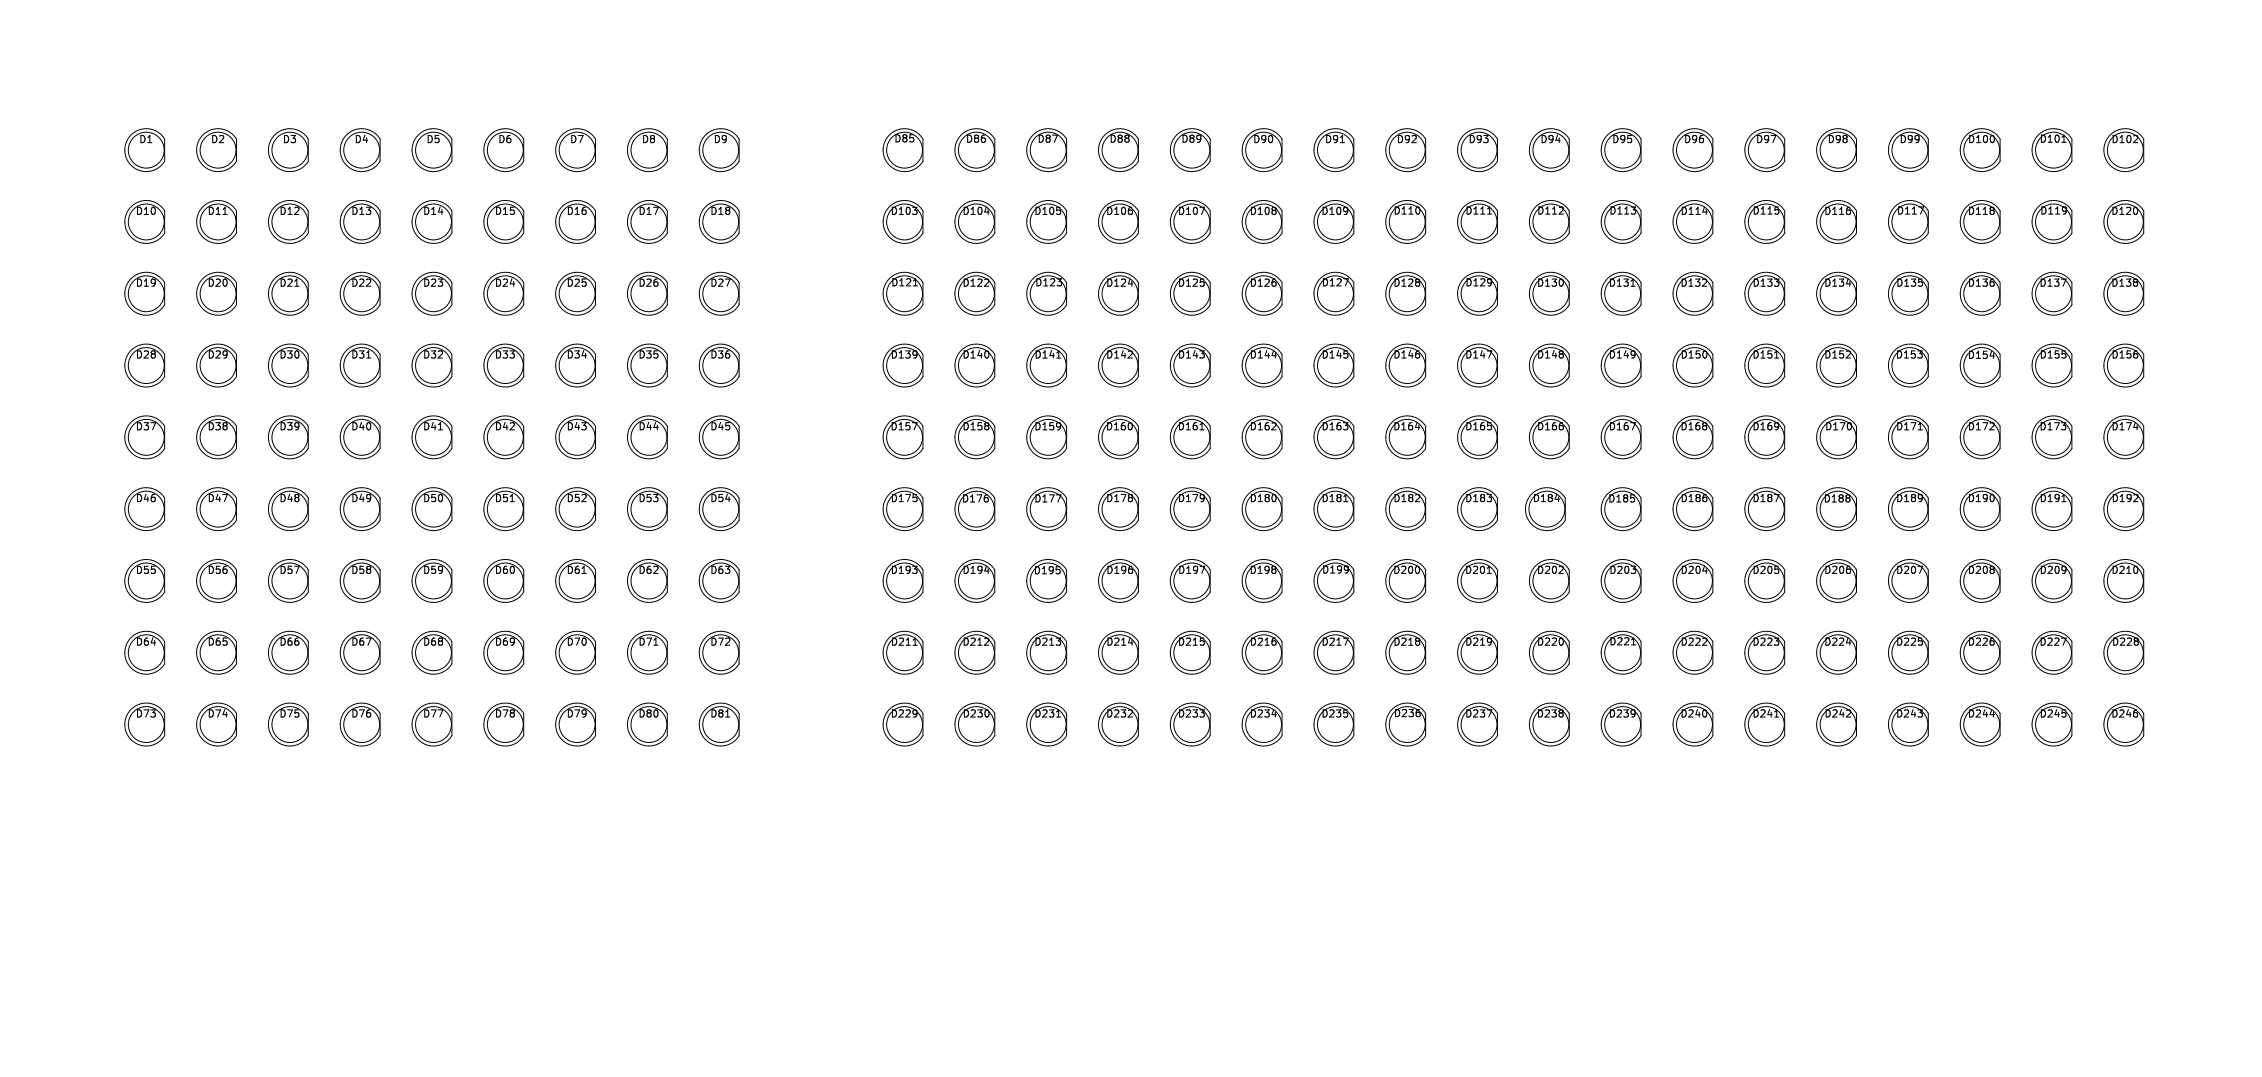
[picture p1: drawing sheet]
<svg xmlns="http://www.w3.org/2000/svg" width="315mm" height="150mm" viewBox="0 0 315 150" stroke-linecap="round" stroke-linejoin="round" font-family="sans-serif">
<defs><g id="words">
<g font-size="1.4">
<text x="19.3" y="20.1">D1</text>
<text x="29.3" y="20.1">D2</text>
<text x="39.3" y="20.1">D3</text>
<text x="49.3" y="20.1">D4</text>
<text x="59.3" y="20.1">D5</text>
<text x="69.3" y="20.1">D6</text>
<text x="79.3" y="20.1">D7</text>
<text x="89.3" y="20.1">D8</text>
<text x="99.3" y="20.1">D9</text>
<text x="124.4" y="20">D85</text>
<text x="134.4" y="20.1">D86</text>
<text x="144.4" y="20.1">D87</text>
<text x="154.4" y="20.1">D88</text>
<text x="164.4" y="20.1">D89</text>
<text x="174.4" y="20.1">D90</text>
<text x="184.4" y="20.1">D91</text>
<text x="194.4" y="20.1">D92</text>
<text x="204.4" y="20.1">D93</text>
<text x="214.4" y="20.1">D94</text>
<text x="224.4" y="20.1">D95</text>
<text x="234.4" y="20.1">D96</text>
<text x="244.4" y="20.1">D97</text>
<text x="254.4" y="20.1">D98</text>
<text x="264.4" y="20.1">D99</text>
<text x="273.9" y="20.1">D100</text>
<text x="283.9" y="20.1">D101</text>
<text x="293.9" y="20.1">D102</text>
<text x="18.8" y="30.1">D10</text>
<text x="28.8" y="30.1">D11</text>
<text x="38.8" y="30.1">D12</text>
<text x="48.8" y="30.1">D13</text>
<text x="58.8" y="30.1">D14</text>
<text x="68.8" y="30.1">D15</text>
<text x="78.8" y="30.1">D16</text>
<text x="88.8" y="30.1">D17</text>
<text x="98.8" y="30.1">D18</text>
<text x="123.9" y="30.1">D103</text>
<text x="133.9" y="30.1">D104</text>
<text x="143.9" y="30.1">D105</text>
<text x="153.9" y="30.1">D106</text>
<text x="163.9" y="30.1">D107</text>
<text x="173.9" y="30.1">D108</text>
<text x="183.9" y="30.1">D109</text>
<text x="193.9" y="30.1">D110</text>
<text x="203.9" y="30.1">D111</text>
<text x="213.9" y="30.1">D112</text>
<text x="224" y="30.1">D113</text>
<text x="233.9" y="30.1">D114</text>
<text x="243.9" y="30.1">D115</text>
<text x="253.9" y="30.1">D116</text>
<text x="264" y="30.1">D117</text>
<text x="273.9" y="30.1">D118</text>
<text x="284" y="30.1">D119</text>
<text x="293.9" y="30.1">D120</text>
<text x="18.8" y="40.1">D19</text>
<text x="28.8" y="40.1">D20</text>
<text x="38.8" y="40.1">D21</text>
<text x="48.8" y="40.1">D22</text>
<text x="58.8" y="40.1">D23</text>
<text x="68.8" y="40.1">D24</text>
<text x="78.8" y="40.1">D25</text>
<text x="88.8" y="40.1">D26</text>
<text x="98.8" y="40.1">D27</text>
<text x="124" y="40.1">D121</text>
<text x="133.9" y="40.1">D122</text>
<text x="144" y="40.1">D123</text>
<text x="153.9" y="40.1">D124</text>
<text x="163.9" y="40.1">D125</text>
<text x="173.9" y="40.1">D126</text>
<text x="183.9" y="40.1">D127</text>
<text x="193.9" y="40.1">D128</text>
<text x="203.9" y="40.1">D129</text>
<text x="213.9" y="40.1">D130</text>
<text x="223.9" y="40.1">D131</text>
<text x="233.9" y="40.1">D132</text>
<text x="243.9" y="40.1">D133</text>
<text x="253.9" y="40.1">D134</text>
<text x="263.9" y="40.1">D135</text>
<text x="273.9" y="40.1">D136</text>
<text x="283.9" y="40.1">D137</text>
<text x="293.9" y="40.1">D138</text>
<text x="18.8" y="50.1">D28</text>
<text x="28.8" y="50.1">D29</text>
<text x="38.8" y="50.1">D30</text>
<text x="48.8" y="50.1">D31</text>
<text x="58.8" y="50.1">D32</text>
<text x="68.8" y="50.1">D33</text>
<text x="78.8" y="50.1">D34</text>
<text x="88.8" y="50.1">D35</text>
<text x="98.8" y="50.1">D36</text>
<text x="123.9" y="50.1">D139</text>
<text x="133.9" y="50.1">D140</text>
<text x="143.9" y="50.1">D141</text>
<text x="153.9" y="50.1">D142</text>
<text x="163.9" y="50.1">D143</text>
<text x="173.9" y="50.1">D144</text>
<text x="183.9" y="50.1">D145</text>
<text x="193.9" y="50.1">D146</text>
<text x="203.9" y="50.1">D147</text>
<text x="213.9" y="50.1">D148</text>
<text x="223.9" y="50.1">D149</text>
<text x="233.9" y="50.1">D150</text>
<text x="243.9" y="50.1">D151</text>
<text x="253.9" y="50.1">D152</text>
<text x="263.9" y="50.1">D153</text>
<text x="273.9" y="50.2">D154</text>
<text x="283.9" y="50.1">D155</text>
<text x="293.9" y="50.1">D156</text>
<text x="18.8" y="60.1">D37</text>
<text x="28.8" y="60.1">D38</text>
<text x="38.8" y="60.1">D39</text>
<text x="48.8" y="60.1">D40</text>
<text x="58.8" y="60.1">D41</text>
<text x="68.8" y="60.1">D42</text>
<text x="78.8" y="60.1">D43</text>
<text x="88.8" y="60.1">D44</text>
<text x="98.8" y="60.1">D45</text>
<text x="123.9" y="60.1">D157</text>
<text x="133.9" y="60.1">D158</text>
<text x="143.9" y="60.1">D159</text>
<text x="153.9" y="60.1">D160</text>
<text x="163.9" y="60.1">D161</text>
<text x="173.9" y="60.1">D162</text>
<text x="183.9" y="60.1">D163</text>
<text x="193.9" y="60.1">D164</text>
<text x="203.9" y="60.1">D165</text>
<text x="213.9" y="60.1">D166</text>
<text x="223.9" y="60.1">D167</text>
<text x="233.9" y="60.1">D168</text>
<text x="243.9" y="60.1">D169</text>
<text x="254" y="60.1">D170</text>
<text x="263.9" y="60.1">D171</text>
<text x="273.9" y="60.1">D172</text>
<text x="283.9" y="60.1">D173</text>
<text x="293.9" y="60.1">D174</text>
<text x="18.8" y="70.1">D46</text>
<text x="28.8" y="70.1">D47</text>
<text x="38.8" y="70.1">D48</text>
<text x="48.8" y="70.1">D49</text>
<text x="58.8" y="70.1">D50</text>
<text x="68.8" y="70.1">D51</text>
<text x="78.8" y="70.1">D52</text>
<text x="88.8" y="70.1">D53</text>
<text x="98.8" y="70.1">D54</text>
<text x="123.9" y="70.1">D175</text>
<text x="133.8" y="70.2">D176</text>
<text x="143.9" y="70.2">D177</text>
<text x="153.9" y="70.1">D178</text>
<text x="163.9" y="70.1">D179</text>
<text x="173.9" y="70.1">D180</text>
<text x="183.9" y="70.1">D181</text>
<text x="193.9" y="70.1">D182</text>
<text x="203.9" y="70.1">D183</text>
<text x="213.3" y="70.1">D184</text>
<text x="223.8" y="70.2">D185</text>
<text x="233.9" y="70.1">D186</text>
<text x="243.9" y="70.1">D187</text>
<text x="253.8" y="70.2">D188</text>
<text x="263.9" y="70.1">D189</text>
<text x="273.9" y="70.1">D190</text>
<text x="283.9" y="70.1">D191</text>
<text x="293.9" y="70.1">D192</text>
<text x="18.8" y="80.1">D55</text>
<text x="28.8" y="80.1">D56</text>
<text x="38.8" y="80.1">D57</text>
<text x="48.8" y="80.1">D58</text>
<text x="58.8" y="80.1">D59</text>
<text x="68.8" y="80.1">D60</text>
<text x="78.8" y="80.1">D61</text>
<text x="88.8" y="80.1">D62</text>
<text x="98.8" y="80.1">D63</text>
<text x="123.9" y="80.1">D193</text>
<text x="133.9" y="80.1">D194</text>
<text x="143.8" y="80.2">D195</text>
<text x="153.9" y="80.1">D196</text>
<text x="163.9" y="80.1">D197</text>
<text x="173.9" y="80.1">D198</text>
<text x="184" y="80.1">D199</text>
<text x="193.9" y="80.1">D200</text>
<text x="203.9" y="80.1">D201</text>
<text x="213.9" y="80.1">D202</text>
<text x="224" y="80.1">D203</text>
<text x="233.9" y="80.1">D204</text>
<text x="243.9" y="80.1">D205</text>
<text x="253.9" y="80.1">D206</text>
<text x="263.9" y="80.1">D207</text>
<text x="273.9" y="80.1">D208</text>
<text x="283.9" y="80.1">D209</text>
<text x="293.9" y="80.1">D210</text>
<text x="18.8" y="90.1">D64</text>
<text x="28.8" y="90.1">D65</text>
<text x="38.8" y="90.1">D66</text>
<text x="48.8" y="90.1">D67</text>
<text x="58.8" y="90.1">D68</text>
<text x="68.8" y="90.1">D69</text>
<text x="78.8" y="90.1">D70</text>
<text x="88.8" y="90.1">D71</text>
<text x="98.8" y="90.1">D72</text>
<text x="123.9" y="90.1">D211</text>
<text x="133.9" y="90.1">D212</text>
<text x="143.9" y="90.1">D213</text>
<text x="153.9" y="90.1">D214</text>
<text x="163.9" y="90.1">D215</text>
<text x="173.9" y="90.1">D216</text>
<text x="183.9" y="90.1">D217</text>
<text x="193.9" y="90.1">D218</text>
<text x="203.9" y="90.1">D219</text>
<text x="213.9" y="90.1">D220</text>
<text x="224" y="90.1">D221</text>
<text x="233.9" y="90.1">D222</text>
<text x="243.9" y="90.1">D223</text>
<text x="253.9" y="90.1">D224</text>
<text x="263.9" y="90.1">D225</text>
<text x="273.9" y="90.1">D226</text>
<text x="283.9" y="90.1">D227</text>
<text x="294" y="90.1">D228</text>
<text x="18.8" y="100.1">D73</text>
<text x="28.8" y="100.1">D74</text>
<text x="38.8" y="100.1">D75</text>
<text x="48.8" y="100.1">D76</text>
<text x="58.8" y="100.1">D77</text>
<text x="68.8" y="100.1">D78</text>
<text x="78.8" y="100.1">D79</text>
<text x="88.8" y="100.1">D80</text>
<text x="98.8" y="100.1">D81</text>
<text x="123.9" y="100.1">D229</text>
<text x="133.9" y="100.1">D230</text>
<text x="143.9" y="100.1">D231</text>
<text x="153.9" y="100.1">D232</text>
<text x="163.9" y="100.1">D233</text>
<text x="173.9" y="100.1">D234</text>
<text x="183.9" y="100.1">D235</text>
<text x="194" y="100.1">D236</text>
<text x="203.9" y="100.1">D237</text>
<text x="213.9" y="100.1">D238</text>
<text x="223.9" y="100.1">D239</text>
<text x="233.9" y="100.1">D240</text>
<text x="243.9" y="100.1">D241</text>
<text x="253.9" y="100.1">D242</text>
<text x="263.9" y="100.1">D243</text>
<text x="273.9" y="100.1">D244</text>
<text x="283.9" y="100.1">D245</text>
<text x="293.9" y="100.1">D246</text>
</g>
</g></defs>
<g fill="none" stroke="#000" stroke-width=".15">
<path d="M186.7 19.9h.5M277.7 19.1v.6M287.1 19.8h.6M297.1 19.9h.6M297.7 19v.3M31.1 29.9h.5M41.1 39.9h.5M127.1 28.9h.6l-.3 .3M127.2 39.8h.6M127.7 29.3v.5M137.1 39.9h.6M137.1 29.5h.7"/>
<path d="M137.7 39v.3M147.2 38.8h.6l-.3 .4M147.7 29.3v.5M147.8 39.3v.4M157.1 39.5h.7M157.7 29.3v.5M167.1 28.9h.7l-.5 1M167.7 39.3v.5M177.7 39.3v.5M177.7 29v.2M177.7 29.4v.4M187.1 38.8h.7l-.5 1"/>
<path d="M187.6 29v.6M187.7 29.3l-.1 .1M197.7 39v.2M197.7 39.4v.4M197.7 29v.6M207.2 29.8h.5M207.7 38.9v.7M207.7 39.2v.1M217.1 29.8h.6M217.7 39.1v.6M217.7 28.9v.3M227.1 39.9h.6"/>
<path d="M227.2 28.8h.6l-.4 .4M227.7 29.3v.4M237.1 39.9h.6M237.1 29.5h.7M237.6 39v.3M247.1 38.9h.6l-.3 .3M247.7 39.3v.5M247.7 29.3v.4M257.1 39.5h.7M257.7 29.3v.5M267.2 28.8h.7l-.5 1M267.7 39.3v.5"/>
<path d="M277.7 29v.2M277.7 29.4v.4M277.7 39.3v.5M287.1 38.9h.6l-.4 1M287.7 28.9v.7M287.8 29.2l-.1 .1M297.6 39v.2M297.6 29.1v.6M297.6 39.4v.4M51.1 49.9h.5M61.1 59.9h.5M127.1 58.9h.6l-.4 1"/>
<path d="M127.7 49v.6M127.7 49.3v.1M137.7 49.1v.6M137.7 59v.2M137.7 59.4v.4M147.2 49.9h.5M147.7 59v.6M147.7 59.3v.1M157.1 49.9h.6M157.6 59.1v.6M157.7 49v.3M167.1 48.9h.6l-.3 .3"/>
<path d="M167.1 59.9h.6M167.7 49.3v.5M177.1 59.9h.6M177.1 49.5h.7M177.7 59v.3M187.1 58.9h.6l-.3 .3M187.7 59.3v.5M187.7 49.3v.5M197.1 59.5h.6M197.7 49.3v.5M207.1 48.9h.7l-.5 1M207.7 59.3v.5"/>
<path d="M217.7 49v.2M217.7 49.4v.4M217.7 59.3v.5M227.1 58.9h.7l-.5 1M227.7 49v.6M227.7 49.3v.1M237.6 59v.2M237.6 59.4v.4M237.7 49.1v.6M247.1 49.9h.6M247.7 59v.6M247.7 59.3v.1"/>
<path d="M257.1 49.9h.6M257.7 49v.3M257.8 59.1v.6M267.1 48.9h.6l-.4 .3M267.1 59.9h.6M267.6 49.3v.5M277.1 59.9h.6M277.1 49.6h.7M277.7 59v.3M287.1 58.9h.6l-.4 .3M287.6 59.3v.5M287.7 49.3v.5"/>
<path d="M297.1 59.5h.7M297.7 49.3v.5M71.1 69.9h.5M81.1 79.9h.5M127.1 78.9h.6l-.3 .3M127.7 69.3v.5M127.7 79.3v.5M137.1 79.5h.7M137.6 69.4v.4M147.1 68.9h.7l-.5 1M147.6 79.4v.4M157.7 69v.2"/>
<path d="M157.7 69.4v.4M157.7 79.3v.5M167.1 78.9h.7l-.5 1M167.7 69v.6M167.7 69.3v.1M177.6 79v.2M177.6 79.4v.4M177.7 69.1v.6M187.1 69.9h.6M187.7 78.9v.7M187.8 79.2l-.1 .1M197.1 69.9h.6"/>
<path d="M197.6 79.1v.6M197.7 69v.3M207.1 68.9h.6l-.3 .3M207.1 79.9h.6M207.7 69.3v.5M216.6 69.5h.6M217.1 79.9h.6M217.7 79v.3M227.2 78.9h.6l-.4 .3M227.6 69.4v.4M227.7 79.3v.5M237.1 79.5h.7"/>
<path d="M237.7 69.3v.5M247.1 68.9h.7l-.5 1M247.7 79.3v.5M257.6 69v.3M257.6 69.4v.4M257.7 79.3v.5M267.1 78.9h.7l-.5 1M267.7 69v.6M267.7 69.3v.1M277.7 69.1v.6M277.7 79v.2M277.7 79.4v.4"/>
<path d="M287.1 69.9h.6M287.7 79v.6M287.7 79.3v.1M297.1 69.9h.6M297.7 79.1v.6M297.7 69v.3M91.1 89.9h.5M101.1 99.9h.5M127.2 89.9h.5M127.7 99v.6M127.7 99.3v.1M137.1 89.9h.6"/>
<path d="M137.7 89v.3M137.7 99.1v.6M147.1 88.9h.6l-.3 .3M147.1 99.9h.6M147.7 89.3v.5M157.1 99.9h.6M157.2 89.5h.6M157.7 99v.3M167.1 98.9h.6l-.3 .3M167.7 89.3v.5M167.7 99.3v.5M177.1 99.5h.7"/>
<path d="M177.7 89.3v.5M187.1 88.9h.7l-.5 1M187.6 99.3v.5M197.7 89v.2M197.7 89.4v.4M197.7 99.3v.4M207.1 98.9h.7l-.5 1M207.7 89v.6M207.7 89.3v.1M217.6 99v.2M217.6 99.4v.4M217.7 89.1v.6"/>
<path d="M227.2 89.8h.6M227.7 99v.6M227.7 99.3v.1M237.1 89.9h.6M237.6 99.1v.6M237.7 89v.3M247.1 88.9h.6l-.3 .3M247.1 99.9h.6M247.7 89.3v.5M257.1 99.9h.6M257.1 89.5h.7M257.7 99v.3"/>
<path d="M267.1 98.9h.6l-.3 .3M267.7 89.3v.5M267.7 99.3v.5M277.1 99.5h.7M277.7 89.3v.5M287.1 88.9h.6l-.4 1M287.7 99.3v.5M297.6 99.3v.5M297.7 89v.2M297.7 89.4v.4"/>
</g>
<g fill="none" stroke="#000" stroke-width=".14">
<path d="M18.2 18.8a2.99 2.99 0 0 1 4.7 .6v3.1a2.99 2.99 0 0 1-4.4 .8 2.99 2.99 0 0 1-.3-4.5zM28.2 18.8a2.99 2.99 0 0 1 4.7 .6v3.1a2.99 2.99 0 0 1-4.4 .8 2.99 2.99 0 0 1-.3-4.5zM38.2 18.8a2.99 2.99 0 0 1 4.7 .6v3.1a2.99 2.99 0 0 1-4.4 .8 2.99 2.99 0 0 1-.3-4.5zM48.2 18.8a2.99 2.99 0 0 1 4.7 .6v3.1a2.99 2.99 0 0 1-4.4 .8 2.99 2.99 0 0 1-.3-4.5zM58.2 18.8a2.99 2.99 0 0 1 4.7 .6v3.1a2.99 2.99 0 0 1-4.4 .8 2.99 2.99 0 0 1-.3-4.5zM68.2 18.8a2.99 2.99 0 0 1 4.7 .6v3.1a2.99 2.99 0 0 1-4.4 .8 2.99 2.99 0 0 1-.3-4.5zM78.2 18.8a2.99 2.99 0 0 1 4.7 .6v3.1a2.99 2.99 0 0 1-4.4 .8 2.99 2.99 0 0 1-.3-4.5zM88.2 18.8a2.99 2.99 0 0 1 4.7 .6v3.1a2.99 2.99 0 0 1-4.4 .8 2.99 2.99 0 0 1-.3-4.5zM98.2 18.8a2.99 2.99 0 0 1 4.7 .6v3.1a2.99 2.99 0 0 1-4.4 .8 2.99 2.99 0 0 1-.3-4.5zM123.8 18.8a2.99 2.99 0 0 1 4.7 .6v3.1a2.99 2.99 0 0 1-4.4 .8 2.99 2.99 0 0 1-.3-4.5zM133.8 18.8a2.99 2.99 0 0 1 4.7 .6v3.1a2.99 2.99 0 0 1-4.4 .8 2.99 2.99 0 0 1-.3-4.5zM143.8 18.8a2.99 2.99 0 0 1 4.7 .6v3.1a2.99 2.99 0 0 1-4.4 .8 2.99 2.99 0 0 1-.3-4.5z"/>
<path d="M153.8 18.8a2.99 2.99 0 0 1 4.7 .6v3.1a2.99 2.99 0 0 1-4.4 .8 2.99 2.99 0 0 1-.3-4.5zM163.8 18.8a2.99 2.99 0 0 1 4.7 .6v3.1a2.99 2.99 0 0 1-4.4 .8 2.99 2.99 0 0 1-.3-4.5zM173.8 18.8a2.99 2.99 0 0 1 4.7 .6v3.1a2.99 2.99 0 0 1-4.4 .8 2.99 2.99 0 0 1-.3-4.5zM183.8 18.8a2.99 2.99 0 0 1 4.7 .6v3.1a2.99 2.99 0 0 1-4.4 .8 2.99 2.99 0 0 1-.3-4.5zM193.8 18.8a2.99 2.99 0 0 1 4.7 .6v3.1a2.99 2.99 0 0 1-4.4 .8 2.99 2.99 0 0 1-.3-4.5zM203.8 18.8a2.99 2.99 0 0 1 4.7 .6v3.1a2.99 2.99 0 0 1-4.4 .8 2.99 2.99 0 0 1-.3-4.5zM213.8 18.8a2.99 2.99 0 0 1 4.7 .6v3.1a2.99 2.99 0 0 1-4.4 .8 2.99 2.99 0 0 1-.3-4.5zM223.8 18.8a2.99 2.99 0 0 1 4.7 .6v3.1a2.99 2.99 0 0 1-4.4 .8 2.99 2.99 0 0 1-.3-4.5zM233.8 18.8a2.99 2.99 0 0 1 4.7 .6v3.1a2.99 2.99 0 0 1-4.4 .8 2.99 2.99 0 0 1-.3-4.5zM243.8 18.8a2.99 2.99 0 0 1 4.7 .6v3.1a2.99 2.99 0 0 1-4.4 .8 2.99 2.99 0 0 1-.3-4.5zM253.8 18.8a2.99 2.99 0 0 1 4.7 .6v3.1a2.99 2.99 0 0 1-4.4 .8 2.99 2.99 0 0 1-.3-4.5zM263.8 18.8a2.99 2.99 0 0 1 4.7 .6v3.1a2.99 2.99 0 0 1-4.4 .8 2.99 2.99 0 0 1-.3-4.5z"/>
<path d="M273.8 18.8a2.99 2.99 0 0 1 4.7 .6v3.1a2.99 2.99 0 0 1-4.4 .8 2.99 2.99 0 0 1-.3-4.5zM283.8 18.8a2.99 2.99 0 0 1 4.7 .6v3.1a2.99 2.99 0 0 1-4.4 .8 2.99 2.99 0 0 1-.3-4.5zM293.8 18.8a2.99 2.99 0 0 1 4.7 .6v3.1a2.99 2.99 0 0 1-4.4 .8 2.99 2.99 0 0 1-.3-4.5zM18.2 28.8a2.99 2.99 0 0 1 4.7 .6v3.1a2.99 2.99 0 0 1-4.4 .8 2.99 2.99 0 0 1-.3-4.5zM18.2 38.8a2.99 2.99 0 0 1 4.7 .6v3.1a2.99 2.99 0 0 1-4.4 .8 2.99 2.99 0 0 1-.3-4.5zM28.2 38.8a2.99 2.99 0 0 1 4.7 .6v3.1a2.99 2.99 0 0 1-4.4 .8 2.99 2.99 0 0 1-.3-4.5zM28.2 28.8a2.99 2.99 0 0 1 4.7 .6v3.1a2.99 2.99 0 0 1-4.4 .8 2.99 2.99 0 0 1-.3-4.5zM38.2 28.8a2.99 2.99 0 0 1 4.7 .6v3.1a2.99 2.99 0 0 1-4.4 .8 2.99 2.99 0 0 1-.3-4.5zM38.2 38.8a2.99 2.99 0 0 1 4.7 .6v3.1a2.99 2.99 0 0 1-4.4 .8 2.99 2.99 0 0 1-.3-4.5zM48.2 28.8a2.99 2.99 0 0 1 4.7 .6v3.1a2.99 2.99 0 0 1-4.4 .8 2.99 2.99 0 0 1-.3-4.5zM48.2 38.8a2.99 2.99 0 0 1 4.7 .6v3.1a2.99 2.99 0 0 1-4.4 .8 2.99 2.99 0 0 1-.3-4.5zM58.2 28.8a2.99 2.99 0 0 1 4.7 .6v3.1a2.99 2.99 0 0 1-4.4 .8 2.99 2.99 0 0 1-.3-4.5z"/>
<path d="M58.2 38.8a2.99 2.99 0 0 1 4.7 .6v3.1a2.99 2.99 0 0 1-4.4 .8 2.99 2.99 0 0 1-.3-4.5zM68.2 38.8a2.99 2.99 0 0 1 4.7 .6v3.1a2.99 2.99 0 0 1-4.4 .8 2.99 2.99 0 0 1-.3-4.5zM68.2 28.8a2.99 2.99 0 0 1 4.7 .6v3.1a2.99 2.99 0 0 1-4.4 .8 2.99 2.99 0 0 1-.3-4.5zM78.2 28.8a2.99 2.99 0 0 1 4.7 .6v3.1a2.99 2.99 0 0 1-4.4 .8 2.99 2.99 0 0 1-.3-4.5zM78.2 38.8a2.99 2.99 0 0 1 4.7 .6v3.1a2.99 2.99 0 0 1-4.4 .8 2.99 2.99 0 0 1-.3-4.5zM88.2 28.8a2.99 2.99 0 0 1 4.7 .6v3.1a2.99 2.99 0 0 1-4.4 .8 2.99 2.99 0 0 1-.3-4.5zM88.2 38.8a2.99 2.99 0 0 1 4.7 .6v3.1a2.99 2.99 0 0 1-4.4 .8 2.99 2.99 0 0 1-.3-4.5zM98.2 38.8a2.99 2.99 0 0 1 4.7 .6v3.1a2.99 2.99 0 0 1-4.4 .8 2.99 2.99 0 0 1-.3-4.5zM98.2 28.8a2.99 2.99 0 0 1 4.7 .6v3.1a2.99 2.99 0 0 1-4.4 .8 2.99 2.99 0 0 1-.3-4.5zM123.8 38.8a2.99 2.99 0 0 1 4.7 .6v3.1a2.99 2.99 0 0 1-4.4 .8 2.99 2.99 0 0 1-.3-4.5zM123.8 28.8a2.99 2.99 0 0 1 4.7 .6v3.1a2.99 2.99 0 0 1-4.4 .8 2.99 2.99 0 0 1-.3-4.5zM133.8 28.8a2.99 2.99 0 0 1 4.7 .6v3.1a2.99 2.99 0 0 1-4.4 .8 2.99 2.99 0 0 1-.3-4.5z"/>
<path d="M133.8 38.8a2.99 2.99 0 0 1 4.7 .6v3.1a2.99 2.99 0 0 1-4.4 .8 2.99 2.99 0 0 1-.3-4.5zM143.8 38.8a2.99 2.99 0 0 1 4.7 .6v3.1a2.99 2.99 0 0 1-4.4 .8 2.99 2.99 0 0 1-.3-4.5zM143.8 28.8a2.99 2.99 0 0 1 4.7 .6v3.1a2.99 2.99 0 0 1-4.4 .8 2.99 2.99 0 0 1-.3-4.5zM153.8 28.8a2.99 2.99 0 0 1 4.7 .6v3.1a2.99 2.99 0 0 1-4.4 .8 2.99 2.99 0 0 1-.3-4.5zM153.8 38.8a2.99 2.99 0 0 1 4.7 .6v3.1a2.99 2.99 0 0 1-4.4 .8 2.99 2.99 0 0 1-.3-4.5zM163.8 28.8a2.99 2.99 0 0 1 4.7 .6v3.1a2.99 2.99 0 0 1-4.4 .8 2.99 2.99 0 0 1-.3-4.5zM163.8 38.8a2.99 2.99 0 0 1 4.7 .6v3.1a2.99 2.99 0 0 1-4.4 .8 2.99 2.99 0 0 1-.3-4.5zM173.8 38.8a2.99 2.99 0 0 1 4.7 .6v3.1a2.99 2.99 0 0 1-4.4 .8 2.99 2.99 0 0 1-.3-4.5zM173.8 28.8a2.99 2.99 0 0 1 4.7 .6v3.1a2.99 2.99 0 0 1-4.4 .8 2.99 2.99 0 0 1-.3-4.5zM183.8 38.8a2.99 2.99 0 0 1 4.7 .6v3.1a2.99 2.99 0 0 1-4.4 .8 2.99 2.99 0 0 1-.3-4.5zM183.8 28.8a2.99 2.99 0 0 1 4.7 .6v3.1a2.99 2.99 0 0 1-4.4 .8 2.99 2.99 0 0 1-.3-4.5zM193.8 28.8a2.99 2.99 0 0 1 4.7 .6v3.1a2.99 2.99 0 0 1-4.4 .8 2.99 2.99 0 0 1-.3-4.5z"/>
<path d="M193.8 38.8a2.99 2.99 0 0 1 4.7 .6v3.1a2.99 2.99 0 0 1-4.4 .8 2.99 2.99 0 0 1-.3-4.5zM203.8 28.8a2.99 2.99 0 0 1 4.7 .6v3.1a2.99 2.99 0 0 1-4.4 .8 2.99 2.99 0 0 1-.3-4.5zM203.8 38.8a2.99 2.99 0 0 1 4.7 .6v3.1a2.99 2.99 0 0 1-4.4 .8 2.99 2.99 0 0 1-.3-4.5zM213.8 38.8a2.99 2.99 0 0 1 4.7 .6v3.1a2.99 2.99 0 0 1-4.4 .8 2.99 2.99 0 0 1-.3-4.5zM213.8 28.8a2.99 2.99 0 0 1 4.7 .6v3.1a2.99 2.99 0 0 1-4.4 .8 2.99 2.99 0 0 1-.3-4.5zM223.8 28.8a2.99 2.99 0 0 1 4.7 .6v3.1a2.99 2.99 0 0 1-4.4 .8 2.99 2.99 0 0 1-.3-4.5zM223.8 38.8a2.99 2.99 0 0 1 4.7 .6v3.1a2.99 2.99 0 0 1-4.4 .8 2.99 2.99 0 0 1-.3-4.5zM233.8 38.8a2.99 2.99 0 0 1 4.7 .6v3.1a2.99 2.99 0 0 1-4.4 .8 2.99 2.99 0 0 1-.3-4.5zM233.8 28.8a2.99 2.99 0 0 1 4.7 .6v3.1a2.99 2.99 0 0 1-4.4 .8 2.99 2.99 0 0 1-.3-4.5zM243.8 38.8a2.99 2.99 0 0 1 4.7 .6v3.1a2.99 2.99 0 0 1-4.4 .8 2.99 2.99 0 0 1-.3-4.5zM243.8 28.8a2.99 2.99 0 0 1 4.7 .6v3.1a2.99 2.99 0 0 1-4.4 .8 2.99 2.99 0 0 1-.3-4.5zM253.8 38.8a2.99 2.99 0 0 1 4.7 .6v3.1a2.99 2.99 0 0 1-4.4 .8 2.99 2.99 0 0 1-.3-4.5z"/>
<path d="M253.8 28.8a2.99 2.99 0 0 1 4.7 .6v3.1a2.99 2.99 0 0 1-4.4 .8 2.99 2.99 0 0 1-.3-4.5zM263.8 28.8a2.99 2.99 0 0 1 4.7 .6v3.1a2.99 2.99 0 0 1-4.4 .8 2.99 2.99 0 0 1-.3-4.5zM263.8 38.8a2.99 2.99 0 0 1 4.7 .6v3.1a2.99 2.99 0 0 1-4.4 .8 2.99 2.99 0 0 1-.3-4.5zM273.8 28.8a2.99 2.99 0 0 1 4.7 .6v3.1a2.99 2.99 0 0 1-4.4 .8 2.99 2.99 0 0 1-.3-4.5zM273.8 38.8a2.99 2.99 0 0 1 4.7 .6v3.1a2.99 2.99 0 0 1-4.4 .8 2.99 2.99 0 0 1-.3-4.5zM283.8 28.8a2.99 2.99 0 0 1 4.7 .6v3.1a2.99 2.99 0 0 1-4.4 .8 2.99 2.99 0 0 1-.3-4.5zM283.8 38.8a2.99 2.99 0 0 1 4.7 .6v3.1a2.99 2.99 0 0 1-4.4 .8 2.99 2.99 0 0 1-.3-4.5zM293.8 38.8a2.99 2.99 0 0 1 4.7 .6v3.1a2.99 2.99 0 0 1-4.4 .8 2.99 2.99 0 0 1-.3-4.5zM293.8 28.8a2.99 2.99 0 0 1 4.7 .6v3.1a2.99 2.99 0 0 1-4.4 .8 2.99 2.99 0 0 1-.3-4.5zM18.2 58.8a2.99 2.99 0 0 1 4.7 .6v3.1a2.99 2.99 0 0 1-4.4 .8 2.99 2.99 0 0 1-.3-4.5zM18.2 48.8a2.99 2.99 0 0 1 4.7 .6v3.1a2.99 2.99 0 0 1-4.4 .8 2.99 2.99 0 0 1-.3-4.5zM28.2 58.8a2.99 2.99 0 0 1 4.7 .6v3.1a2.99 2.99 0 0 1-4.4 .8 2.99 2.99 0 0 1-.3-4.5z"/>
<path d="M28.2 48.8a2.99 2.99 0 0 1 4.7 .6v3.1a2.99 2.99 0 0 1-4.4 .8 2.99 2.99 0 0 1-.3-4.5zM38.2 48.8a2.99 2.99 0 0 1 4.7 .6v3.1a2.99 2.99 0 0 1-4.4 .8 2.99 2.99 0 0 1-.3-4.5zM38.2 58.8a2.99 2.99 0 0 1 4.7 .6v3.1a2.99 2.99 0 0 1-4.4 .8 2.99 2.99 0 0 1-.3-4.5zM48.2 48.8a2.99 2.99 0 0 1 4.7 .6v3.1a2.99 2.99 0 0 1-4.4 .8 2.99 2.99 0 0 1-.3-4.5zM48.2 58.8a2.99 2.99 0 0 1 4.7 .6v3.1a2.99 2.99 0 0 1-4.4 .8 2.99 2.99 0 0 1-.3-4.5zM58.2 58.8a2.99 2.99 0 0 1 4.7 .6v3.1a2.99 2.99 0 0 1-4.4 .8 2.99 2.99 0 0 1-.3-4.5zM58.2 48.8a2.99 2.99 0 0 1 4.7 .6v3.1a2.99 2.99 0 0 1-4.4 .8 2.99 2.99 0 0 1-.3-4.5zM68.2 58.8a2.99 2.99 0 0 1 4.7 .6v3.1a2.99 2.99 0 0 1-4.4 .8 2.99 2.99 0 0 1-.3-4.5zM68.2 48.8a2.99 2.99 0 0 1 4.7 .6v3.1a2.99 2.99 0 0 1-4.4 .8 2.99 2.99 0 0 1-.3-4.5zM78.2 58.8a2.99 2.99 0 0 1 4.7 .6v3.1a2.99 2.99 0 0 1-4.4 .8 2.99 2.99 0 0 1-.3-4.5zM78.2 48.8a2.99 2.99 0 0 1 4.7 .6v3.1a2.99 2.99 0 0 1-4.4 .8 2.99 2.99 0 0 1-.3-4.5zM88.2 48.8a2.99 2.99 0 0 1 4.7 .6v3.1a2.99 2.99 0 0 1-4.4 .8 2.99 2.99 0 0 1-.3-4.5z"/>
<path d="M88.2 58.8a2.99 2.99 0 0 1 4.7 .6v3.1a2.99 2.99 0 0 1-4.4 .8 2.99 2.99 0 0 1-.3-4.5zM98.2 58.8a2.99 2.99 0 0 1 4.7 .6v3.1a2.99 2.99 0 0 1-4.4 .8 2.99 2.99 0 0 1-.3-4.5zM98.2 48.8a2.99 2.99 0 0 1 4.7 .6v3.1a2.99 2.99 0 0 1-4.4 .8 2.99 2.99 0 0 1-.3-4.5zM123.8 58.8a2.99 2.99 0 0 1 4.7 .6v3.1a2.99 2.99 0 0 1-4.4 .8 2.99 2.99 0 0 1-.3-4.5zM123.8 48.8a2.99 2.99 0 0 1 4.7 .6v3.1a2.99 2.99 0 0 1-4.4 .8 2.99 2.99 0 0 1-.3-4.5zM133.8 58.8a2.99 2.99 0 0 1 4.7 .6v3.1a2.99 2.99 0 0 1-4.4 .8 2.99 2.99 0 0 1-.3-4.5zM133.8 48.8a2.99 2.99 0 0 1 4.7 .6v3.1a2.99 2.99 0 0 1-4.4 .8 2.99 2.99 0 0 1-.3-4.5zM143.8 48.8a2.99 2.99 0 0 1 4.7 .6v3.1a2.99 2.99 0 0 1-4.4 .8 2.99 2.99 0 0 1-.3-4.5zM143.8 58.8a2.99 2.99 0 0 1 4.7 .6v3.1a2.99 2.99 0 0 1-4.4 .8 2.99 2.99 0 0 1-.3-4.5zM153.8 48.8a2.99 2.99 0 0 1 4.7 .6v3.1a2.99 2.99 0 0 1-4.4 .8 2.99 2.99 0 0 1-.3-4.5zM153.8 58.8a2.99 2.99 0 0 1 4.7 .6v3.1a2.99 2.99 0 0 1-4.4 .8 2.99 2.99 0 0 1-.3-4.5zM163.8 48.8a2.99 2.99 0 0 1 4.7 .6v3.1a2.99 2.99 0 0 1-4.4 .8 2.99 2.99 0 0 1-.3-4.5z"/>
<path d="M163.8 58.8a2.99 2.99 0 0 1 4.7 .6v3.1a2.99 2.99 0 0 1-4.4 .8 2.99 2.99 0 0 1-.3-4.5zM173.8 58.8a2.99 2.99 0 0 1 4.7 .6v3.1a2.99 2.99 0 0 1-4.4 .8 2.99 2.99 0 0 1-.3-4.5zM173.8 48.8a2.99 2.99 0 0 1 4.7 .6v3.1a2.99 2.99 0 0 1-4.4 .8 2.99 2.99 0 0 1-.3-4.5zM183.8 58.8a2.99 2.99 0 0 1 4.7 .6v3.1a2.99 2.99 0 0 1-4.4 .8 2.99 2.99 0 0 1-.3-4.5zM183.8 48.8a2.99 2.99 0 0 1 4.7 .6v3.1a2.99 2.99 0 0 1-4.4 .8 2.99 2.99 0 0 1-.3-4.5zM193.8 58.8a2.99 2.99 0 0 1 4.7 .6v3.1a2.99 2.99 0 0 1-4.4 .8 2.99 2.99 0 0 1-.3-4.5zM193.8 48.8a2.99 2.99 0 0 1 4.7 .6v3.1a2.99 2.99 0 0 1-4.4 .8 2.99 2.99 0 0 1-.3-4.5zM203.8 48.8a2.99 2.99 0 0 1 4.7 .6v3.1a2.99 2.99 0 0 1-4.4 .8 2.99 2.99 0 0 1-.3-4.5zM203.8 58.8a2.99 2.99 0 0 1 4.7 .6v3.1a2.99 2.99 0 0 1-4.4 .8 2.99 2.99 0 0 1-.3-4.5zM213.8 58.8a2.99 2.99 0 0 1 4.7 .6v3.1a2.99 2.99 0 0 1-4.4 .8 2.99 2.99 0 0 1-.3-4.5zM213.8 48.8a2.99 2.99 0 0 1 4.7 .6v3.1a2.99 2.99 0 0 1-4.4 .8 2.99 2.99 0 0 1-.3-4.5zM223.8 58.8a2.99 2.99 0 0 1 4.7 .6v3.1a2.99 2.99 0 0 1-4.4 .8 2.99 2.99 0 0 1-.3-4.5z"/>
<path d="M223.8 48.8a2.99 2.99 0 0 1 4.7 .6v3.1a2.99 2.99 0 0 1-4.4 .8 2.99 2.99 0 0 1-.3-4.5zM233.8 58.8a2.99 2.99 0 0 1 4.7 .6v3.1a2.99 2.99 0 0 1-4.4 .8 2.99 2.99 0 0 1-.3-4.5zM233.8 48.8a2.99 2.99 0 0 1 4.7 .6v3.1a2.99 2.99 0 0 1-4.4 .8 2.99 2.99 0 0 1-.3-4.5zM243.8 48.8a2.99 2.99 0 0 1 4.7 .6v3.1a2.99 2.99 0 0 1-4.4 .8 2.99 2.99 0 0 1-.3-4.5zM243.8 58.8a2.99 2.99 0 0 1 4.7 .6v3.1a2.99 2.99 0 0 1-4.4 .8 2.99 2.99 0 0 1-.3-4.5zM253.8 58.8a2.99 2.99 0 0 1 4.7 .6v3.1a2.99 2.99 0 0 1-4.4 .8 2.99 2.99 0 0 1-.3-4.5zM253.8 48.8a2.99 2.99 0 0 1 4.7 .6v3.1a2.99 2.99 0 0 1-4.4 .8 2.99 2.99 0 0 1-.3-4.5zM263.8 58.8a2.99 2.99 0 0 1 4.7 .6v3.1a2.99 2.99 0 0 1-4.4 .8 2.99 2.99 0 0 1-.3-4.5zM263.8 48.8a2.99 2.99 0 0 1 4.7 .6v3.1a2.99 2.99 0 0 1-4.4 .8 2.99 2.99 0 0 1-.3-4.5zM273.8 58.8a2.99 2.99 0 0 1 4.7 .6v3.1a2.99 2.99 0 0 1-4.4 .8 2.99 2.99 0 0 1-.3-4.5zM273.8 48.8a2.99 2.99 0 0 1 4.7 .6v3.1a2.99 2.99 0 0 1-4.4 .8 2.99 2.99 0 0 1-.3-4.5zM283.8 48.8a2.99 2.99 0 0 1 4.7 .6v3.1a2.99 2.99 0 0 1-4.4 .8 2.99 2.99 0 0 1-.3-4.5z"/>
<path d="M283.8 58.8a2.99 2.99 0 0 1 4.7 .6v3.1a2.99 2.99 0 0 1-4.4 .8 2.99 2.99 0 0 1-.3-4.5zM293.8 48.8a2.99 2.99 0 0 1 4.7 .6v3.1a2.99 2.99 0 0 1-4.4 .8 2.99 2.99 0 0 1-.3-4.5zM293.8 58.8a2.99 2.99 0 0 1 4.7 .6v3.1a2.99 2.99 0 0 1-4.4 .8 2.99 2.99 0 0 1-.3-4.5zM18.2 78.8a2.99 2.99 0 0 1 4.7 .6v3.1a2.99 2.99 0 0 1-4.4 .8 2.99 2.99 0 0 1-.3-4.5zM18.2 68.8a2.99 2.99 0 0 1 4.7 .6v3.1a2.99 2.99 0 0 1-4.4 .8 2.99 2.99 0 0 1-.3-4.5zM28.2 78.8a2.99 2.99 0 0 1 4.7 .6v3.1a2.99 2.99 0 0 1-4.4 .8 2.99 2.99 0 0 1-.3-4.5zM28.2 68.8a2.99 2.99 0 0 1 4.7 .6v3.1a2.99 2.99 0 0 1-4.4 .8 2.99 2.99 0 0 1-.3-4.5zM38.2 68.8a2.99 2.99 0 0 1 4.7 .6v3.1a2.99 2.99 0 0 1-4.4 .8 2.99 2.99 0 0 1-.3-4.5zM38.2 78.8a2.99 2.99 0 0 1 4.7 .6v3.1a2.99 2.99 0 0 1-4.4 .8 2.99 2.99 0 0 1-.3-4.5zM48.2 78.8a2.99 2.99 0 0 1 4.7 .6v3.1a2.99 2.99 0 0 1-4.4 .8 2.99 2.99 0 0 1-.3-4.5zM48.2 68.8a2.99 2.99 0 0 1 4.7 .6v3.1a2.99 2.99 0 0 1-4.4 .8 2.99 2.99 0 0 1-.3-4.5zM58.2 68.8a2.99 2.99 0 0 1 4.7 .6v3.1a2.99 2.99 0 0 1-4.4 .8 2.99 2.99 0 0 1-.3-4.5z"/>
<path d="M58.2 78.8a2.99 2.99 0 0 1 4.7 .6v3.1a2.99 2.99 0 0 1-4.4 .8 2.99 2.99 0 0 1-.3-4.5zM68.2 78.8a2.99 2.99 0 0 1 4.7 .6v3.1a2.99 2.99 0 0 1-4.4 .8 2.99 2.99 0 0 1-.3-4.5zM68.2 68.8a2.99 2.99 0 0 1 4.7 .6v3.1a2.99 2.99 0 0 1-4.4 .8 2.99 2.99 0 0 1-.3-4.5zM78.2 78.8a2.99 2.99 0 0 1 4.7 .6v3.1a2.99 2.99 0 0 1-4.4 .8 2.99 2.99 0 0 1-.3-4.5zM78.2 68.8a2.99 2.99 0 0 1 4.7 .6v3.1a2.99 2.99 0 0 1-4.4 .8 2.99 2.99 0 0 1-.3-4.5zM88.2 68.8a2.99 2.99 0 0 1 4.7 .6v3.1a2.99 2.99 0 0 1-4.4 .8 2.99 2.99 0 0 1-.3-4.5zM88.2 78.8a2.99 2.99 0 0 1 4.7 .6v3.1a2.99 2.99 0 0 1-4.4 .8 2.99 2.99 0 0 1-.3-4.5zM98.2 68.8a2.99 2.99 0 0 1 4.7 .6v3.1a2.99 2.99 0 0 1-4.4 .8 2.99 2.99 0 0 1-.3-4.5zM98.2 78.8a2.99 2.99 0 0 1 4.7 .6v3.1a2.99 2.99 0 0 1-4.4 .8 2.99 2.99 0 0 1-.3-4.5zM123.8 78.8a2.99 2.99 0 0 1 4.7 .6v3.1a2.99 2.99 0 0 1-4.4 .8 2.99 2.99 0 0 1-.3-4.5zM123.8 68.8a2.99 2.99 0 0 1 4.7 .6v3.1a2.99 2.99 0 0 1-4.4 .8 2.99 2.99 0 0 1-.3-4.5zM133.8 68.8a2.99 2.99 0 0 1 4.7 .6v3.1a2.99 2.99 0 0 1-4.4 .8 2.99 2.99 0 0 1-.3-4.5z"/>
<path d="M133.8 78.8a2.99 2.99 0 0 1 4.7 .6v3.1a2.99 2.99 0 0 1-4.4 .8 2.99 2.99 0 0 1-.3-4.5zM143.8 78.8a2.99 2.99 0 0 1 4.7 .6v3.1a2.99 2.99 0 0 1-4.4 .8 2.99 2.99 0 0 1-.3-4.5zM143.8 68.8a2.99 2.99 0 0 1 4.7 .6v3.1a2.99 2.99 0 0 1-4.4 .8 2.99 2.99 0 0 1-.3-4.5zM153.8 68.8a2.99 2.99 0 0 1 4.7 .6v3.1a2.99 2.99 0 0 1-4.4 .8 2.99 2.99 0 0 1-.3-4.5zM153.8 78.8a2.99 2.99 0 0 1 4.7 .6v3.1a2.99 2.99 0 0 1-4.4 .8 2.99 2.99 0 0 1-.3-4.5zM163.8 68.8a2.99 2.99 0 0 1 4.7 .6v3.1a2.99 2.99 0 0 1-4.4 .8 2.99 2.99 0 0 1-.3-4.5zM163.8 78.8a2.99 2.99 0 0 1 4.7 .6v3.1a2.99 2.99 0 0 1-4.4 .8 2.99 2.99 0 0 1-.3-4.5zM173.8 68.8a2.99 2.99 0 0 1 4.7 .6v3.1a2.99 2.99 0 0 1-4.4 .8 2.99 2.99 0 0 1-.3-4.5zM173.8 78.8a2.99 2.99 0 0 1 4.7 .6v3.1a2.99 2.99 0 0 1-4.4 .8 2.99 2.99 0 0 1-.3-4.5zM183.8 68.8a2.99 2.99 0 0 1 4.7 .6v3.1a2.99 2.99 0 0 1-4.4 .8 2.99 2.99 0 0 1-.3-4.5zM183.8 78.8a2.99 2.99 0 0 1 4.7 .6v3.1a2.99 2.99 0 0 1-4.4 .8 2.99 2.99 0 0 1-.3-4.5zM193.8 78.8a2.99 2.99 0 0 1 4.7 .6v3.1a2.99 2.99 0 0 1-4.4 .8 2.99 2.99 0 0 1-.3-4.5z"/>
<path d="M193.8 68.8a2.99 2.99 0 0 1 4.7 .6v3.1a2.99 2.99 0 0 1-4.4 .8 2.99 2.99 0 0 1-.3-4.5zM203.8 78.8a2.99 2.99 0 0 1 4.7 .6v3.1a2.99 2.99 0 0 1-4.4 .8 2.99 2.99 0 0 1-.3-4.5zM203.8 68.8a2.99 2.99 0 0 1 4.7 .6v3.1a2.99 2.99 0 0 1-4.4 .8 2.99 2.99 0 0 1-.3-4.5zM213.3 68.8a2.99 2.99 0 0 1 4.7 .6v3.1a2.99 2.99 0 0 1-4.4 .8 2.99 2.99 0 0 1-.3-4.5zM213.8 78.8a2.99 2.99 0 0 1 4.7 .6v3.1a2.99 2.99 0 0 1-4.4 .8 2.99 2.99 0 0 1-.3-4.5zM223.8 68.8a2.99 2.99 0 0 1 4.7 .6v3.1a2.99 2.99 0 0 1-4.4 .8 2.99 2.99 0 0 1-.3-4.5zM223.8 78.8a2.99 2.99 0 0 1 4.7 .6v3.1a2.99 2.99 0 0 1-4.4 .8 2.99 2.99 0 0 1-.3-4.5zM233.8 78.8a2.99 2.99 0 0 1 4.7 .6v3.1a2.99 2.99 0 0 1-4.4 .8 2.99 2.99 0 0 1-.3-4.5zM233.8 68.8a2.99 2.99 0 0 1 4.7 .6v3.1a2.99 2.99 0 0 1-4.4 .8 2.99 2.99 0 0 1-.3-4.5zM243.8 78.8a2.99 2.99 0 0 1 4.7 .6v3.1a2.99 2.99 0 0 1-4.4 .8 2.99 2.99 0 0 1-.3-4.5zM243.8 68.8a2.99 2.99 0 0 1 4.7 .6v3.1a2.99 2.99 0 0 1-4.4 .8 2.99 2.99 0 0 1-.3-4.5zM253.8 78.8a2.99 2.99 0 0 1 4.7 .6v3.1a2.99 2.99 0 0 1-4.4 .8 2.99 2.99 0 0 1-.3-4.5z"/>
<path d="M253.8 68.8a2.99 2.99 0 0 1 4.7 .6v3.1a2.99 2.99 0 0 1-4.4 .8 2.99 2.99 0 0 1-.3-4.5zM263.8 68.8a2.99 2.99 0 0 1 4.7 .6v3.1a2.99 2.99 0 0 1-4.4 .8 2.99 2.99 0 0 1-.3-4.5zM263.8 78.8a2.99 2.99 0 0 1 4.7 .6v3.1a2.99 2.99 0 0 1-4.4 .8 2.99 2.99 0 0 1-.3-4.5zM273.8 68.8a2.99 2.99 0 0 1 4.7 .6v3.1a2.99 2.99 0 0 1-4.4 .8 2.99 2.99 0 0 1-.3-4.5zM273.8 78.8a2.99 2.99 0 0 1 4.7 .6v3.1a2.99 2.99 0 0 1-4.4 .8 2.99 2.99 0 0 1-.3-4.5zM283.8 78.8a2.99 2.99 0 0 1 4.7 .6v3.1a2.99 2.99 0 0 1-4.4 .8 2.99 2.99 0 0 1-.3-4.5zM283.8 68.8a2.99 2.99 0 0 1 4.7 .6v3.1a2.99 2.99 0 0 1-4.4 .8 2.99 2.99 0 0 1-.3-4.5zM293.8 78.8a2.99 2.99 0 0 1 4.7 .6v3.1a2.99 2.99 0 0 1-4.4 .8 2.99 2.99 0 0 1-.3-4.5zM293.8 68.8a2.99 2.99 0 0 1 4.7 .6v3.1a2.99 2.99 0 0 1-4.4 .8 2.99 2.99 0 0 1-.3-4.5zM18.2 98.8a2.99 2.99 0 0 1 4.7 .6v3.1a2.99 2.99 0 0 1-4.4 .8 2.99 2.99 0 0 1-.3-4.5zM18.2 88.8a2.99 2.99 0 0 1 4.7 .6v3.1a2.99 2.99 0 0 1-4.4 .8 2.99 2.99 0 0 1-.3-4.5zM28.2 98.8a2.99 2.99 0 0 1 4.7 .6v3.1a2.99 2.99 0 0 1-4.4 .8 2.99 2.99 0 0 1-.3-4.5z"/>
<path d="M28.2 88.8a2.99 2.99 0 0 1 4.7 .6v3.1a2.99 2.99 0 0 1-4.4 .8 2.99 2.99 0 0 1-.3-4.5zM38.2 88.8a2.99 2.99 0 0 1 4.7 .6v3.1a2.99 2.99 0 0 1-4.4 .8 2.99 2.99 0 0 1-.3-4.5zM38.2 98.8a2.99 2.99 0 0 1 4.7 .6v3.1a2.99 2.99 0 0 1-4.4 .8 2.99 2.99 0 0 1-.3-4.5zM48.2 88.8a2.99 2.99 0 0 1 4.7 .6v3.1a2.99 2.99 0 0 1-4.4 .8 2.99 2.99 0 0 1-.3-4.5zM48.2 98.8a2.99 2.99 0 0 1 4.7 .6v3.1a2.99 2.99 0 0 1-4.4 .8 2.99 2.99 0 0 1-.3-4.5zM58.2 98.8a2.99 2.99 0 0 1 4.7 .6v3.1a2.99 2.99 0 0 1-4.4 .8 2.99 2.99 0 0 1-.3-4.5zM58.2 88.8a2.99 2.99 0 0 1 4.7 .6v3.1a2.99 2.99 0 0 1-4.4 .8 2.99 2.99 0 0 1-.3-4.5zM68.2 98.8a2.99 2.99 0 0 1 4.7 .6v3.1a2.99 2.99 0 0 1-4.4 .8 2.99 2.99 0 0 1-.3-4.5zM68.2 88.8a2.99 2.99 0 0 1 4.7 .6v3.1a2.99 2.99 0 0 1-4.4 .8 2.99 2.99 0 0 1-.3-4.5zM78.2 88.8a2.99 2.99 0 0 1 4.7 .6v3.1a2.99 2.99 0 0 1-4.4 .8 2.99 2.99 0 0 1-.3-4.5zM78.2 98.8a2.99 2.99 0 0 1 4.7 .6v3.1a2.99 2.99 0 0 1-4.4 .8 2.99 2.99 0 0 1-.3-4.5zM88.2 88.8a2.99 2.99 0 0 1 4.7 .6v3.1a2.99 2.99 0 0 1-4.4 .8 2.99 2.99 0 0 1-.3-4.5z"/>
<path d="M88.2 98.8a2.99 2.99 0 0 1 4.7 .6v3.1a2.99 2.99 0 0 1-4.4 .8 2.99 2.99 0 0 1-.3-4.5zM98.2 88.8a2.99 2.99 0 0 1 4.7 .6v3.1a2.99 2.99 0 0 1-4.4 .8 2.99 2.99 0 0 1-.3-4.5zM98.2 98.8a2.99 2.99 0 0 1 4.7 .6v3.1a2.99 2.99 0 0 1-4.4 .8 2.99 2.99 0 0 1-.3-4.5zM123.8 98.8a2.99 2.99 0 0 1 4.7 .6v3.1a2.99 2.99 0 0 1-4.4 .8 2.99 2.99 0 0 1-.3-4.5zM123.8 88.8a2.99 2.99 0 0 1 4.7 .6v3.1a2.99 2.99 0 0 1-4.4 .8 2.99 2.99 0 0 1-.3-4.5zM133.8 88.8a2.99 2.99 0 0 1 4.7 .6v3.1a2.99 2.99 0 0 1-4.4 .8 2.99 2.99 0 0 1-.3-4.5zM133.8 98.8a2.99 2.99 0 0 1 4.7 .6v3.1a2.99 2.99 0 0 1-4.4 .8 2.99 2.99 0 0 1-.3-4.5zM143.8 88.8a2.99 2.99 0 0 1 4.7 .6v3.1a2.99 2.99 0 0 1-4.4 .8 2.99 2.99 0 0 1-.3-4.5zM143.8 98.8a2.99 2.99 0 0 1 4.7 .6v3.1a2.99 2.99 0 0 1-4.4 .8 2.99 2.99 0 0 1-.3-4.5zM153.8 88.8a2.99 2.99 0 0 1 4.7 .6v3.1a2.99 2.99 0 0 1-4.4 .8 2.99 2.99 0 0 1-.3-4.5zM153.8 98.8a2.99 2.99 0 0 1 4.7 .6v3.1a2.99 2.99 0 0 1-4.4 .8 2.99 2.99 0 0 1-.3-4.5zM163.8 98.8a2.99 2.99 0 0 1 4.7 .6v3.1a2.99 2.99 0 0 1-4.4 .8 2.99 2.99 0 0 1-.3-4.5z"/>
<path d="M163.8 88.8a2.99 2.99 0 0 1 4.7 .6v3.1a2.99 2.99 0 0 1-4.4 .8 2.99 2.99 0 0 1-.3-4.5zM173.8 88.8a2.99 2.99 0 0 1 4.7 .6v3.1a2.99 2.99 0 0 1-4.4 .8 2.99 2.99 0 0 1-.3-4.5zM173.8 98.8a2.99 2.99 0 0 1 4.7 .6v3.1a2.99 2.99 0 0 1-4.4 .8 2.99 2.99 0 0 1-.3-4.5zM183.8 98.8a2.99 2.99 0 0 1 4.7 .6v3.1a2.99 2.99 0 0 1-4.4 .8 2.99 2.99 0 0 1-.3-4.5zM183.8 88.8a2.99 2.99 0 0 1 4.7 .6v3.1a2.99 2.99 0 0 1-4.4 .8 2.99 2.99 0 0 1-.3-4.5zM193.8 98.8a2.99 2.99 0 0 1 4.7 .6v3.1a2.99 2.99 0 0 1-4.4 .8 2.99 2.99 0 0 1-.3-4.5zM193.8 88.8a2.99 2.99 0 0 1 4.7 .6v3.1a2.99 2.99 0 0 1-4.4 .8 2.99 2.99 0 0 1-.3-4.5zM203.8 98.8a2.99 2.99 0 0 1 4.7 .6v3.1a2.99 2.99 0 0 1-4.4 .8 2.99 2.99 0 0 1-.3-4.5zM203.8 88.8a2.99 2.99 0 0 1 4.7 .6v3.1a2.99 2.99 0 0 1-4.4 .8 2.99 2.99 0 0 1-.3-4.5zM213.8 88.8a2.99 2.99 0 0 1 4.7 .6v3.1a2.99 2.99 0 0 1-4.4 .8 2.99 2.99 0 0 1-.3-4.5zM213.8 98.8a2.99 2.99 0 0 1 4.7 .6v3.1a2.99 2.99 0 0 1-4.4 .8 2.99 2.99 0 0 1-.3-4.5zM223.8 88.8a2.99 2.99 0 0 1 4.7 .6v3.1a2.99 2.99 0 0 1-4.4 .8 2.99 2.99 0 0 1-.3-4.5z"/>
<path d="M223.8 98.8a2.99 2.99 0 0 1 4.7 .6v3.1a2.99 2.99 0 0 1-4.4 .8 2.99 2.99 0 0 1-.3-4.5zM233.8 88.8a2.99 2.99 0 0 1 4.7 .6v3.1a2.99 2.99 0 0 1-4.4 .8 2.99 2.99 0 0 1-.3-4.5zM233.8 98.8a2.99 2.99 0 0 1 4.7 .6v3.1a2.99 2.99 0 0 1-4.4 .8 2.99 2.99 0 0 1-.3-4.5zM243.8 88.8a2.99 2.99 0 0 1 4.7 .6v3.1a2.99 2.99 0 0 1-4.4 .8 2.99 2.99 0 0 1-.3-4.5zM243.8 98.8a2.99 2.99 0 0 1 4.7 .6v3.1a2.99 2.99 0 0 1-4.4 .8 2.99 2.99 0 0 1-.3-4.5zM253.8 88.8a2.99 2.99 0 0 1 4.7 .6v3.1a2.99 2.99 0 0 1-4.4 .8 2.99 2.99 0 0 1-.3-4.5zM253.8 98.8a2.99 2.99 0 0 1 4.7 .6v3.1a2.99 2.99 0 0 1-4.4 .8 2.99 2.99 0 0 1-.3-4.5zM263.8 88.8a2.99 2.99 0 0 1 4.7 .6v3.1a2.99 2.99 0 0 1-4.4 .8 2.99 2.99 0 0 1-.3-4.5zM263.8 98.8a2.99 2.99 0 0 1 4.7 .6v3.1a2.99 2.99 0 0 1-4.4 .8 2.99 2.99 0 0 1-.3-4.5zM273.8 88.8a2.99 2.99 0 0 1 4.7 .6v3.1a2.99 2.99 0 0 1-4.4 .8 2.99 2.99 0 0 1-.3-4.5zM273.8 98.8a2.99 2.99 0 0 1 4.7 .6v3.1a2.99 2.99 0 0 1-4.4 .8 2.99 2.99 0 0 1-.3-4.5zM283.8 88.8a2.99 2.99 0 0 1 4.7 .6v3.1a2.99 2.99 0 0 1-4.4 .8 2.99 2.99 0 0 1-.3-4.5z"/>
<path d="M283.8 98.8a2.99 2.99 0 0 1 4.7 .6v3.1a2.99 2.99 0 0 1-4.4 .8 2.99 2.99 0 0 1-.3-4.5zM293.8 88.8a2.99 2.99 0 0 1 4.7 .6v3.1a2.99 2.99 0 0 1-4.4 .8 2.99 2.99 0 0 1-.3-4.5zM293.8 98.8a2.99 2.99 0 0 1 4.7 .6v3.1a2.99 2.99 0 0 1-4.4 .8 2.99 2.99 0 0 1-.3-4.5z"/>
<circle cx="20.4" cy="20.9" r="2.5"/>
<circle cx="20.4" cy="30.9" r="2.5"/>
<circle cx="30.4" cy="20.9" r="2.5"/>
<circle cx="30.4" cy="30.9" r="2.5"/>
<circle cx="40.4" cy="20.9" r="2.5"/>
<circle cx="40.4" cy="30.9" r="2.5"/>
<circle cx="50.4" cy="20.9" r="2.5"/>
<circle cx="50.4" cy="30.9" r="2.5"/>
<circle cx="60.4" cy="20.9" r="2.5"/>
<circle cx="60.4" cy="30.9" r="2.5"/>
<circle cx="70.4" cy="20.9" r="2.5"/>
<circle cx="70.4" cy="30.9" r="2.5"/>
<circle cx="80.4" cy="20.9" r="2.5"/>
<circle cx="80.4" cy="30.9" r="2.5"/>
<circle cx="90.4" cy="20.9" r="2.5"/>
<circle cx="90.4" cy="30.9" r="2.5"/>
<circle cx="100.4" cy="20.9" r="2.5"/>
<circle cx="100.4" cy="30.9" r="2.5"/>
<circle cx="126" cy="20.9" r="2.5"/>
<circle cx="126" cy="30.9" r="2.5"/>
<circle cx="136" cy="20.9" r="2.5"/>
<circle cx="136" cy="30.9" r="2.5"/>
<circle cx="146" cy="20.9" r="2.5"/>
<circle cx="146" cy="30.9" r="2.5"/>
<circle cx="156" cy="20.9" r="2.5"/>
<circle cx="156" cy="30.9" r="2.5"/>
<circle cx="166" cy="20.9" r="2.5"/>
<circle cx="166" cy="30.9" r="2.5"/>
<circle cx="176" cy="20.9" r="2.5"/>
<circle cx="176" cy="30.9" r="2.5"/>
<circle cx="186" cy="20.9" r="2.5"/>
<circle cx="186" cy="30.9" r="2.5"/>
<circle cx="196" cy="20.9" r="2.5"/>
<circle cx="196" cy="30.9" r="2.5"/>
<circle cx="206" cy="20.9" r="2.5"/>
<circle cx="206" cy="30.9" r="2.5"/>
<circle cx="216" cy="20.9" r="2.5"/>
<circle cx="216" cy="30.9" r="2.5"/>
<circle cx="226" cy="20.9" r="2.5"/>
<circle cx="226" cy="30.9" r="2.5"/>
<circle cx="236" cy="20.9" r="2.5"/>
<circle cx="236" cy="30.9" r="2.5"/>
<circle cx="246" cy="20.9" r="2.5"/>
<circle cx="246" cy="30.9" r="2.5"/>
<circle cx="256" cy="20.9" r="2.5"/>
<circle cx="256" cy="30.9" r="2.5"/>
<circle cx="266" cy="20.9" r="2.5"/>
<circle cx="266" cy="30.9" r="2.5"/>
<circle cx="276" cy="20.9" r="2.5"/>
<circle cx="276" cy="30.9" r="2.5"/>
<circle cx="286" cy="20.9" r="2.5"/>
<circle cx="286" cy="30.9" r="2.5"/>
<circle cx="296" cy="20.9" r="2.5"/>
<circle cx="296" cy="30.9" r="2.5"/>
<circle cx="20.4" cy="50.9" r="2.5"/>
<circle cx="20.4" cy="40.9" r="2.5"/>
<circle cx="30.4" cy="50.9" r="2.5"/>
<circle cx="30.4" cy="40.9" r="2.5"/>
<circle cx="40.4" cy="40.9" r="2.5"/>
<circle cx="40.4" cy="50.9" r="2.5"/>
<circle cx="50.4" cy="40.9" r="2.5"/>
<circle cx="50.4" cy="50.9" r="2.5"/>
<circle cx="60.4" cy="50.9" r="2.5"/>
<circle cx="60.4" cy="40.9" r="2.5"/>
<circle cx="70.4" cy="40.9" r="2.5"/>
<circle cx="70.4" cy="50.9" r="2.5"/>
<circle cx="80.4" cy="40.9" r="2.5"/>
<circle cx="80.4" cy="50.9" r="2.5"/>
<circle cx="90.4" cy="40.9" r="2.5"/>
<circle cx="90.4" cy="50.9" r="2.5"/>
<circle cx="100.4" cy="40.9" r="2.5"/>
<circle cx="100.4" cy="50.9" r="2.5"/>
<circle cx="126" cy="40.9" r="2.5"/>
<circle cx="126" cy="50.9" r="2.5"/>
<circle cx="136" cy="40.9" r="2.5"/>
<circle cx="136" cy="50.9" r="2.5"/>
<circle cx="146" cy="40.9" r="2.5"/>
<circle cx="146" cy="50.9" r="2.5"/>
<circle cx="156" cy="40.9" r="2.5"/>
<circle cx="156" cy="50.9" r="2.5"/>
<circle cx="166" cy="40.9" r="2.5"/>
<circle cx="166" cy="50.9" r="2.5"/>
<circle cx="176" cy="40.9" r="2.5"/>
<circle cx="176" cy="50.9" r="2.5"/>
<circle cx="186" cy="40.9" r="2.5"/>
<circle cx="186" cy="50.9" r="2.5"/>
<circle cx="196" cy="40.9" r="2.5"/>
<circle cx="196" cy="50.9" r="2.5"/>
<circle cx="206" cy="40.9" r="2.5"/>
<circle cx="206" cy="50.9" r="2.5"/>
<circle cx="216" cy="40.9" r="2.5"/>
<circle cx="216" cy="50.9" r="2.5"/>
<circle cx="226" cy="50.9" r="2.5"/>
<circle cx="226" cy="40.9" r="2.5"/>
<circle cx="236" cy="50.9" r="2.5"/>
<circle cx="236" cy="40.9" r="2.5"/>
<circle cx="246" cy="50.9" r="2.5"/>
<circle cx="246" cy="40.9" r="2.5"/>
<circle cx="256" cy="50.9" r="2.5"/>
<circle cx="256" cy="40.9" r="2.5"/>
<circle cx="266" cy="50.9" r="2.5"/>
<circle cx="266" cy="40.9" r="2.5"/>
<circle cx="276" cy="50.9" r="2.5"/>
<circle cx="276" cy="40.9" r="2.5"/>
<circle cx="286" cy="50.9" r="2.5"/>
<circle cx="286" cy="40.9" r="2.5"/>
<circle cx="296" cy="50.9" r="2.5"/>
<circle cx="296" cy="40.9" r="2.5"/>
<circle cx="20.4" cy="60.9" r="2.5"/>
<circle cx="20.4" cy="70.9" r="2.5"/>
<circle cx="30.4" cy="60.9" r="2.5"/>
<circle cx="30.4" cy="70.9" r="2.5"/>
<circle cx="40.4" cy="60.9" r="2.5"/>
<circle cx="40.4" cy="70.9" r="2.5"/>
<circle cx="50.4" cy="60.9" r="2.5"/>
<circle cx="50.4" cy="70.9" r="2.5"/>
<circle cx="60.4" cy="60.9" r="2.5"/>
<circle cx="60.4" cy="70.9" r="2.5"/>
<circle cx="70.4" cy="60.9" r="2.5"/>
<circle cx="70.4" cy="70.9" r="2.5"/>
<circle cx="80.4" cy="60.9" r="2.5"/>
<circle cx="80.4" cy="70.9" r="2.5"/>
<circle cx="90.4" cy="60.9" r="2.5"/>
<circle cx="90.4" cy="70.9" r="2.5"/>
<circle cx="100.4" cy="60.9" r="2.5"/>
<circle cx="100.4" cy="70.9" r="2.5"/>
<circle cx="126" cy="60.9" r="2.5"/>
<circle cx="126" cy="70.9" r="2.5"/>
<circle cx="136" cy="60.9" r="2.5"/>
<circle cx="136" cy="70.9" r="2.5"/>
<circle cx="146" cy="60.9" r="2.5"/>
<circle cx="146" cy="70.9" r="2.5"/>
<circle cx="156" cy="60.9" r="2.5"/>
<circle cx="156" cy="70.9" r="2.5"/>
<circle cx="166" cy="60.9" r="2.5"/>
<circle cx="166" cy="70.9" r="2.5"/>
<circle cx="176" cy="60.9" r="2.5"/>
<circle cx="176" cy="70.9" r="2.5"/>
<circle cx="186" cy="60.9" r="2.5"/>
<circle cx="186" cy="70.9" r="2.5"/>
<circle cx="196" cy="60.9" r="2.5"/>
<circle cx="196" cy="70.9" r="2.5"/>
<circle cx="206" cy="60.9" r="2.5"/>
<circle cx="206" cy="70.9" r="2.5"/>
<circle cx="215.4" cy="70.9" r="2.5"/>
<circle cx="216" cy="60.9" r="2.5"/>
<circle cx="226" cy="60.9" r="2.5"/>
<circle cx="226" cy="70.9" r="2.5"/>
<circle cx="236" cy="60.9" r="2.5"/>
<circle cx="236" cy="70.9" r="2.5"/>
<circle cx="246" cy="60.9" r="2.5"/>
<circle cx="246" cy="70.9" r="2.5"/>
<circle cx="256" cy="60.9" r="2.5"/>
<circle cx="256" cy="70.9" r="2.5"/>
<circle cx="266" cy="60.9" r="2.5"/>
<circle cx="266" cy="70.9" r="2.5"/>
<circle cx="276" cy="60.9" r="2.5"/>
<circle cx="276" cy="70.9" r="2.5"/>
<circle cx="286" cy="60.9" r="2.5"/>
<circle cx="286" cy="70.9" r="2.5"/>
<circle cx="296" cy="60.9" r="2.5"/>
<circle cx="296" cy="70.9" r="2.5"/>
<circle cx="20.4" cy="80.9" r="2.5"/>
<circle cx="20.4" cy="90.9" r="2.5"/>
<circle cx="30.4" cy="80.9" r="2.5"/>
<circle cx="30.4" cy="90.9" r="2.5"/>
<circle cx="40.4" cy="80.9" r="2.5"/>
<circle cx="40.4" cy="90.9" r="2.5"/>
<circle cx="50.4" cy="80.9" r="2.5"/>
<circle cx="50.4" cy="90.9" r="2.5"/>
<circle cx="60.4" cy="80.9" r="2.5"/>
<circle cx="60.4" cy="90.9" r="2.5"/>
<circle cx="70.4" cy="80.9" r="2.5"/>
<circle cx="70.4" cy="90.9" r="2.5"/>
<circle cx="80.4" cy="80.9" r="2.5"/>
<circle cx="80.4" cy="90.9" r="2.5"/>
<circle cx="90.4" cy="80.9" r="2.5"/>
<circle cx="90.4" cy="90.9" r="2.5"/>
<circle cx="100.4" cy="80.9" r="2.5"/>
<circle cx="100.4" cy="90.9" r="2.5"/>
<circle cx="126" cy="80.9" r="2.5"/>
<circle cx="126" cy="90.9" r="2.5"/>
<circle cx="136" cy="80.9" r="2.5"/>
<circle cx="136" cy="90.9" r="2.5"/>
<circle cx="146" cy="80.9" r="2.5"/>
<circle cx="146" cy="90.9" r="2.5"/>
<circle cx="156" cy="80.9" r="2.5"/>
<circle cx="156" cy="90.9" r="2.5"/>
<circle cx="166" cy="80.9" r="2.5"/>
<circle cx="166" cy="90.9" r="2.5"/>
<circle cx="176" cy="80.9" r="2.5"/>
<circle cx="176" cy="90.9" r="2.5"/>
<circle cx="186" cy="80.9" r="2.5"/>
<circle cx="186" cy="90.9" r="2.5"/>
<circle cx="196" cy="80.9" r="2.5"/>
<circle cx="196" cy="90.9" r="2.5"/>
<circle cx="206" cy="80.9" r="2.5"/>
<circle cx="206" cy="90.9" r="2.5"/>
<circle cx="216" cy="80.9" r="2.5"/>
<circle cx="216" cy="90.9" r="2.5"/>
<circle cx="226" cy="80.9" r="2.5"/>
<circle cx="226" cy="90.9" r="2.5"/>
<circle cx="236" cy="80.9" r="2.5"/>
<circle cx="236" cy="90.9" r="2.5"/>
<circle cx="246" cy="80.9" r="2.5"/>
<circle cx="246" cy="90.9" r="2.5"/>
<circle cx="256" cy="80.9" r="2.5"/>
<circle cx="256" cy="90.9" r="2.5"/>
<circle cx="266" cy="80.9" r="2.5"/>
<circle cx="266" cy="90.9" r="2.5"/>
<circle cx="276" cy="80.9" r="2.5"/>
<circle cx="276" cy="90.9" r="2.5"/>
<circle cx="286" cy="80.9" r="2.5"/>
<circle cx="286" cy="90.9" r="2.5"/>
<circle cx="296" cy="80.9" r="2.5"/>
<circle cx="296" cy="90.9" r="2.5"/>
<circle cx="20.4" cy="100.9" r="2.5"/>
<circle cx="30.4" cy="100.9" r="2.5"/>
<circle cx="40.4" cy="100.9" r="2.5"/>
<circle cx="50.4" cy="100.9" r="2.5"/>
<circle cx="60.4" cy="100.9" r="2.5"/>
<circle cx="70.4" cy="100.9" r="2.5"/>
<circle cx="80.4" cy="100.9" r="2.5"/>
<circle cx="90.4" cy="100.9" r="2.5"/>
<circle cx="100.4" cy="100.9" r="2.5"/>
<circle cx="126" cy="100.9" r="2.5"/>
<circle cx="136" cy="100.9" r="2.5"/>
<circle cx="146" cy="100.9" r="2.5"/>
<circle cx="156" cy="100.9" r="2.5"/>
<circle cx="166" cy="100.9" r="2.5"/>
<circle cx="176" cy="100.9" r="2.5"/>
<circle cx="186" cy="100.9" r="2.5"/>
<circle cx="196" cy="100.9" r="2.5"/>
<circle cx="206" cy="100.9" r="2.5"/>
<circle cx="216" cy="100.9" r="2.5"/>
<circle cx="226" cy="100.9" r="2.5"/>
<circle cx="236" cy="100.9" r="2.5"/>
<circle cx="246" cy="100.9" r="2.5"/>
<circle cx="256" cy="100.9" r="2.5"/>
<circle cx="266" cy="100.9" r="2.5"/>
<circle cx="276" cy="100.9" r="2.5"/>
<circle cx="286" cy="100.9" r="2.5"/>
<circle cx="296" cy="100.9" r="2.5"/>
</g>
<use href="#words"/>
</svg>
